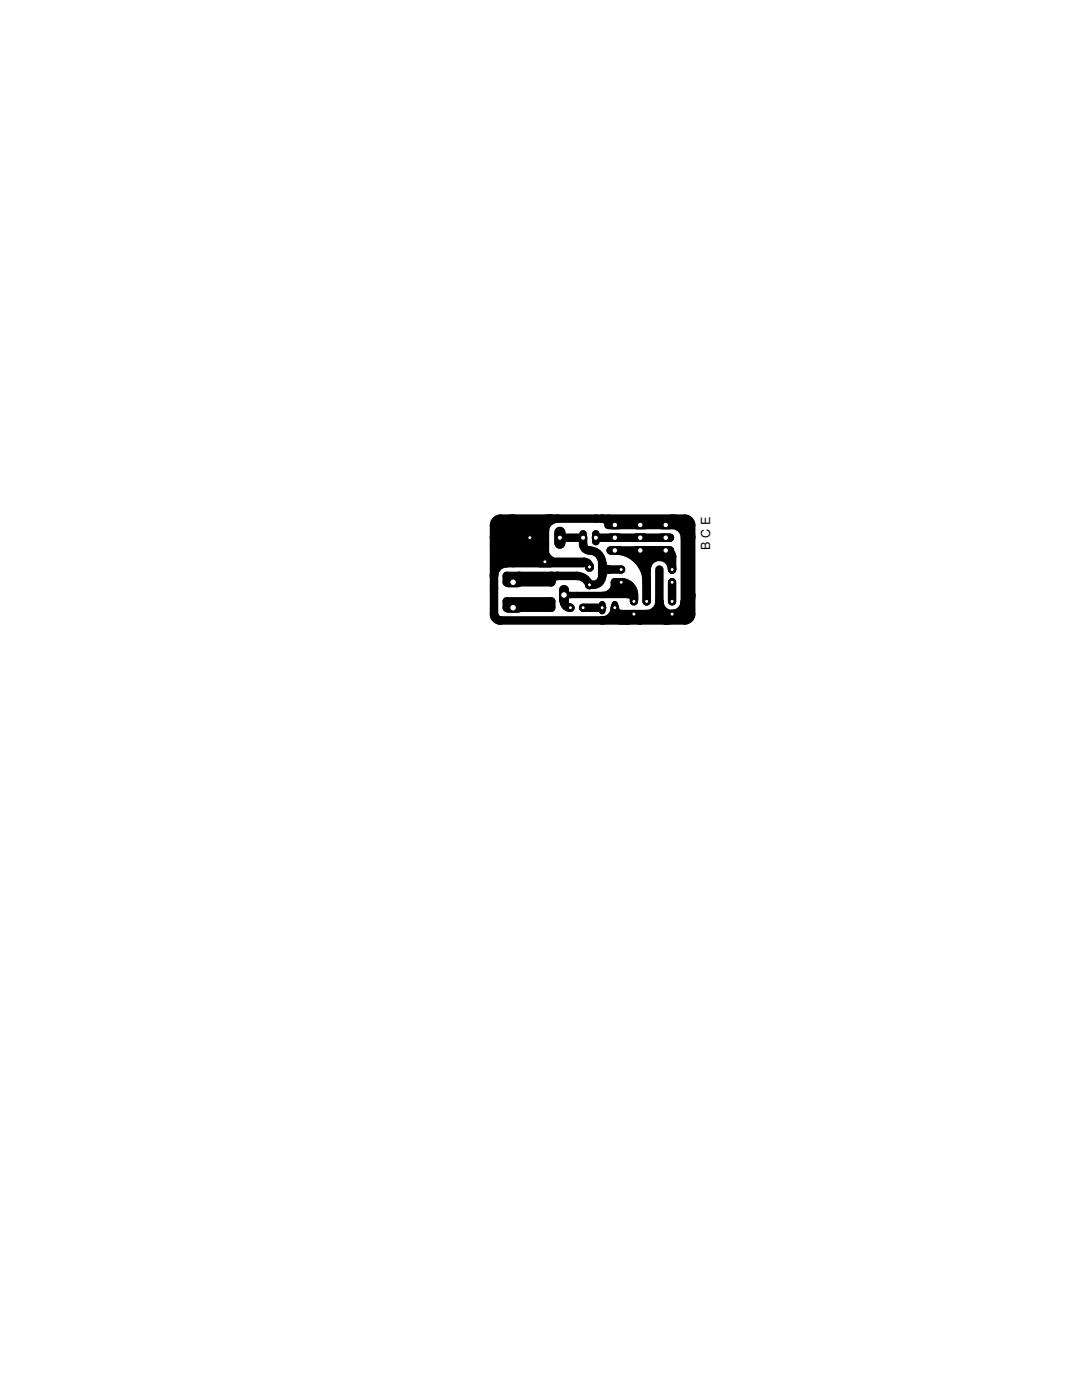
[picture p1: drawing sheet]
<svg xmlns="http://www.w3.org/2000/svg" width="216mm" height="279mm" viewBox="0 0 216 279" stroke-linecap="round" stroke-linejoin="round" font-family="sans-serif">
<defs><g id="words">
<text font-size="2.5" x="141.7" y="109.9" transform="rotate(-90 141.7 109.9)">B C E</text>
</g></defs>
<path d="M136.6 107.3h1.3v12.7h-1.3zM136.6 106h1.3v3.9h-1.3z" fill="#000" stroke="#000" stroke-width=".2"/>
<g fill="#000" stroke="#000" stroke-width="1.7">
<path d="M98.6 107.3v1.3zM98.6 104.8v2.5zM98.6 108.6v6.3zM98.6 114.9v2.6zM99.8 106v5.1zM99.8 111.1h6.4zM101.1 114.9v1.3zM101.1 116.2h8.9zM101.1 104.8v5.1zM101.1 112.4h1.3zM102.4 103.5h7.1zM102.4 106h2.5z"/>
<path d="M102.4 106v2.6zM102.4 108.6h2.5zM99.8 103.5h2.6zM102.4 112.4h14zM103.7 114.9h6.3zM101.1 114.9h2.6zM101.1 109.9h3.8zM104.9 108.6v1.3zM104.9 106v2.6zM105.7 107.3v1.8zM106.2 107.3v1.3zM106.2 104.8v6.3z"/>
<path d="M101.1 104.8h5.1zM107.5 106v3.9zM107.5 109.9l1.2 1.2zM106.2 108.6l1.3 1.3zM108.7 108.6v2.5zM108.7 104.8v1.2zM108.7 112.1h7.9zM108.7 106v2.6zM109.5 103.5h.5zM110 114.9h1.3zM110 114.9v1.3zM110 103.5h1.3z"/>
<path d="M111.3 114.9h3.8zM111.3 103.5h7.6zM111.7 107.3h4.7zM116.4 107.3v1.3zM117.6 116.7h.8zM118.9 107.3h3.8zM120.2 112.4v2.5zM120.2 103.5h1.2zM118.9 103.5h1.3zM121.4 113.7h2.5zM121.4 103.5h12.7zM122.7 109.9h5.1z"/>
<path d="M122.7 107.3h5.1zM122.7 116.2v1.3zM122.7 104.8h5.1zM121.4 104.8h1.3zM123.9 116.2v1.3zM122.7 116.2h1.2zM127.8 109.9h5zM127.8 109.9h2.5zM127.8 107.3h5zM127.8 104.8h5zM129 111.1h2.6zM131.6 111.1h2.5z"/>
<path d="M131.6 113.7v6.3zM131.6 109.9h1.2zM132.8 104.8h1.3zM134.1 111.1v2.6zM134.1 116.2v3.8zM134.1 103.5h2.5zM136.6 107.3v12.7zM137.9 107.3v11.4zM137.9 118.7v3.9zM137.9 104.8v2.5zM98.6 117.5v5.1zM99.8 123.8h20.4z"/>
<path d="M101.1 121.3h8.9zM101.1 120v1.3zM110 120v1.3zM101.1 120h8.9zM112.5 118.7v1.3zM116.4 121.3h3.8zM120.2 123.8h7.6zM122.7 121.3v1.3zM123.9 123.8h1.3zM126.5 118.7v1.3zM129 116.2v3.8zM129 113.7v6.3z"/>
<path d="M123.9 122.6h5.1zM132.8 123.8h3.8zM127.8 123.8h5zM129 122.6h5.1z"/>
</g>
<g fill="none" stroke="#000" stroke-width="1.7">
<path d="M99.8 106a2.54 2.54 0 0 1 2.6-2.5 3.8 3.8 0 0 0-3.8 3.8M99.8 103.5l-.5 .1-.5 .4-.2 .8M101.1 112.4a2.54 2.54 0 0 0-2.5 2.5M103.7 114.9l-.6 .2-.4 .3-.3 .8M103.7 107.3l.5 .1 .4 .4 .3 .8M105.7 109.1a3 3 0 0 0 3 3M106.2 108.6a2.54 2.54 0 0 0 2.5 2.5M108.7 108.6l-.2 .8-.5 .3-.5 .2M109.5 103.5a3.8 3.8 0 0 0-3.8 3.8M110 103.5l-.8 .3-.3 .4-.2 .6-.8 .3-.3 .4-.1 .5M111.3 114.9l-.8 .3-.4 .5-.1 .5M111.3 103.5a2.58 2.58 0 0 0-2.6 2.5"/>
<path d="M115.1 114.9a2.74 2.74 0 0 1 2.5 1.8M116.4 108.6a1.39 1.39 0 0 0 1.6 1.3 2.89 2.89 0 0 1 2.3 3l.3 .5 .8 .3a1.4 1.4 0 0 0-1.3 1.6l-.5 .9-.5 .4-.7 .1M116.6 112.1l.2 .1a1.02 1.02 0 0 1 .8 1M120.2 103.5l.7 .3 .4 .4 .1 .6M122.7 109.9a6.3 6.3 0 0 1 6.3 6.3M122.7 117.5a2.84 2.84 0 0 1 3.8 1.2M123.9 116.2a2.51 2.51 0 0 1 2.6 2.5M123.9 117.5a1.99 1.99 0 0 1 2.6 1.2M125.2 117.5l.8 .2 .4 .5 .1 .5M130.3 109.9a3.8 3.8 0 0 1 3.8 3.8 2.54 2.54 0 0 0-2.5-2.6 2.54 2.54 0 0 0-2.6 2.6 3.7 3.7 0 0 1 4.4-3.7l.6 .6 .1 .5M131.6 109.9a2.54 2.54 0 0 0-2.6 2.5l-.1-.6-.3-.4-.8-.3M134.1 104.8a2.54 2.54 0 0 1 2.5 2.5"/>
<path d="M134.1 103.5a3.8 3.8 0 0 1 3.8 3.8M136.6 103.5l.9 .3 .3 .4 .1 .6M137.9 118.7a5.1 5.1 0 0 1-5.1 5.1 3.8 3.8 0 0 0 3.8-3.8 2.54 2.54 0 0 1-2.5 2.6 3.8 3.8 0 0 0 3.8-3.9zM98.6 122.6l.2 .7 .5 .4 .5 .1M112.5 120l.3 .8 .5 .4 .5 .1M122.7 122.6l.1 .5 .4 .4 .7 .3M123.9 122.6l-.7-.3-.4-.5-.1-.5a2.54 2.54 0 0 1-2.5 2.5M125.2 123.8l.8-.3 .4-.4 .1-.5 .3 .7 .4 .4 .6 .1M129 122.6a2.54 2.54 0 0 0 2.6-2.6 2.54 2.54 0 0 0 2.5 2.6M137.9 122.6l-.1 .5-.3 .4-.9 .3"/>
</g>
<path d="M113.8 118.7l-.8 .3-.3 .5-.2 .5M121.4 103.5l.6 .1 .4 .4 .3 .8M122.7 116.2a2.54 2.54 0 0 1-2.5 2.5M125.2 118.7l.8 .3 .4 .5 .1 .5 .3-.6-.3-.7" fill="none" stroke="#000" stroke-width="1.3"/>
<path d="M112.5 118.7h1.3zM115.1 118.7h5.1zM113.8 118.7h1.3zM120.2 118.7h5zM125.2 118.7h1.3zM122.7 120.6v1.3z" fill="#000" stroke="#000" stroke-width="1.3"/>
<path d="M98.8 111.6l.5-.3 .5-.2-.2 .8-.5 .4-.5 .1zM99.8 112.4l-.5 .1-.5 .4-.2 .8M101.1 112.4a2.54 2.54 0 0 0-2.5 2.5M102.4 103.5a3.8 3.8 0 0 0-3.8 3.8M102.4 108.6a3.8 3.8 0 0 1-3.8 3.8M108.7 108.6a3.8 3.8 0 0 0 3.8 3.8M137.9 118.7a5.1 5.1 0 0 1-5.1 5.1M98.6 122.6l.2 .7 .5 .4 .5 .1M98.6 121.3a2.54 2.54 0 0 0 2.5 2.5" fill="none" stroke="#000" stroke-width=".83"/>
<g fill="#000" stroke="#000" stroke-width=".83">
<path d="M98.6 113.7v1.2zM98.6 112.4v1.3zM98.6 108.6v3.8zM98.6 112.4h1.2zM99.8 112.4h1.3zM102.4 103.5v5.1zM102.4 112.4h5.1zM107.5 112.4h2.5zM107.5 109.9v2.5zM107.5 109.9h1.2zM108.7 108.6v1.3zM98.6 121.3v1.3z"/>
<path d="M98.6 117.5v3.8zM99.8 123.8h1.3z"/>
</g>
<circle cx="122.7" cy="121.3" r=".4" fill="#fff" stroke="#000" stroke-width=".2"/>
<path d="M120.2 120.6v1.3z" fill="#000" stroke="#000" stroke-width="1.3"/>
<circle cx="120.2" cy="121.3" r=".4" fill="#fff" stroke="#000" stroke-width=".2"/>
<circle cx="129" cy="120" r=".71" fill="#000" stroke="#000" stroke-width=".2"/>
<circle cx="129" cy="120" r=".4" fill="#fff" stroke="#000" stroke-width=".2"/>
<circle cx="126.5" cy="120" r=".71" fill="#000" stroke="#000" stroke-width=".2"/>
<circle cx="126.5" cy="120" r=".4" fill="#fff" stroke="#000" stroke-width=".2"/>
<circle cx="126.5" cy="122.6" r=".71" fill="#000" stroke="#000" stroke-width=".2"/>
<circle cx="126.5" cy="122.6" r=".4" fill="#fff" stroke="#000" stroke-width=".2"/>
<path d="M112.5 117.7v2z" fill="#000" stroke="#000" stroke-width="2"/>
<circle cx="112.5" cy="118.7" r=".66" fill="#fff" stroke="#000" stroke-width=".2"/>
<path d="M101.4 116.2h2z" fill="#000" stroke="#000" stroke-width="2"/>
<circle cx="102.4" cy="116.2" r=".66" fill="#fff" stroke="#000" stroke-width=".2"/>
<path d="M101.4 121.3h2z" fill="#000" stroke="#000" stroke-width="2"/>
<circle cx="102.4" cy="121.3" r=".66" fill="#fff" stroke="#000" stroke-width=".2"/>
<circle cx="123.9" cy="116.2" r=".71" fill="#000" stroke="#000" stroke-width=".2"/>
<circle cx="123.9" cy="116.2" r=".4" fill="#fff" stroke="#000" stroke-width=".2"/>
<circle cx="134.1" cy="116.2" r=".71" fill="#000" stroke="#000" stroke-width=".2"/>
<circle cx="134.1" cy="116.2" r=".4" fill="#fff" stroke="#000" stroke-width=".2"/>
<circle cx="134.1" cy="113.7" r=".71" fill="#000" stroke="#000" stroke-width=".2"/>
<circle cx="134.1" cy="113.7" r=".4" fill="#fff" stroke="#000" stroke-width=".2"/>
<circle cx="123.9" cy="113.7" r=".71" fill="#000" stroke="#000" stroke-width=".2"/>
<circle cx="123.9" cy="113.7" r=".4" fill="#fff" stroke="#000" stroke-width=".2"/>
<path d="M126.9 109.9h1.7z" fill="#000" stroke="#000" stroke-width="1.7"/>
<circle cx="127.8" cy="109.9" r=".55" fill="#fff" stroke="#000" stroke-width=".2"/>
<path d="M126.9 107.3h1.7z" fill="#000" stroke="#000" stroke-width="1.7"/>
<circle cx="127.8" cy="107.3" r=".55" fill="#fff" stroke="#000" stroke-width=".2"/>
<path d="M126.9 104.8h1.7z" fill="#000" stroke="#000" stroke-width="1.7"/>
<circle cx="127.8" cy="104.8" r=".55" fill="#fff" stroke="#000" stroke-width=".2"/>
<circle cx="134.1" cy="120" r=".71" fill="#000" stroke="#000" stroke-width=".2"/>
<circle cx="134.1" cy="120" r=".4" fill="#fff" stroke="#000" stroke-width=".2"/>
<circle cx="134.1" cy="122.6" r=".71" fill="#000" stroke="#000" stroke-width=".2"/>
<circle cx="134.1" cy="122.6" r=".4" fill="#fff" stroke="#000" stroke-width=".2"/>
<path d="M107.6 112.1h2.2z" fill="#000" stroke="#000" stroke-width="2.2"/>
<circle cx="108.7" cy="112.1" r=".4" fill="#fff" stroke="#000" stroke-width=".2"/>
<path d="M105.7 106.2v2.2z" fill="#000" stroke="#000" stroke-width="2.2"/>
<circle cx="105.7" cy="107.3" r=".4" fill="#fff" stroke="#000" stroke-width=".2"/>
<path d="M111.7 106.2v2.2z" fill="#000" stroke="#000" stroke-width="2.2"/>
<circle cx="111.7" cy="107.3" r=".51" fill="#fff" stroke="#000" stroke-width=".2"/>
<path d="M116.4 106.6v1.5z" fill="#000" stroke="#000" stroke-width="1.5"/>
<circle cx="116.4" cy="107.3" r=".51" fill="#fff" stroke="#000" stroke-width=".2"/>
<path d="M118.9 106.6v1.5z" fill="#000" stroke="#000" stroke-width="1.5"/>
<circle cx="118.9" cy="107.3" r=".51" fill="#fff" stroke="#000" stroke-width=".2"/>
<path d="M132 109.9h1.7z" fill="#000" stroke="#000" stroke-width="1.7"/>
<circle cx="132.8" cy="109.9" r=".55" fill="#fff" stroke="#000" stroke-width=".2"/>
<path d="M132 107.3h1.7z" fill="#000" stroke="#000" stroke-width="1.7"/>
<circle cx="132.8" cy="107.3" r=".55" fill="#fff" stroke="#000" stroke-width=".2"/>
<path d="M132 104.8h1.7z" fill="#000" stroke="#000" stroke-width="1.7"/>
<circle cx="132.8" cy="104.8" r=".55" fill="#fff" stroke="#000" stroke-width=".2"/>
<path d="M121.9 109.9h1.6z" fill="#000" stroke="#000" stroke-width="1.7"/>
<circle cx="122.7" cy="109.9" r=".55" fill="#fff" stroke="#000" stroke-width=".2"/>
<path d="M121.9 107.3h1.6z" fill="#000" stroke="#000" stroke-width="1.7"/>
<circle cx="122.7" cy="107.3" r=".55" fill="#fff" stroke="#000" stroke-width=".2"/>
<path d="M121.9 104.8h1.6z" fill="#000" stroke="#000" stroke-width="1.7"/>
<circle cx="122.7" cy="104.8" r=".55" fill="#fff" stroke="#000" stroke-width=".2"/>
<circle cx="117.6" cy="113.2" r=".87" fill="#000" stroke="#000" stroke-width=".2"/>
<circle cx="117.6" cy="113.2" r=".4" fill="#fff" stroke="#000" stroke-width=".2"/>
<circle cx="117.6" cy="116.7" r=".8" fill="#000" stroke="#000" stroke-width=".2"/>
<circle cx="117.6" cy="116.7" r=".4" fill="#fff" stroke="#000" stroke-width=".2"/>
<circle cx="116.4" cy="121.3" r=".71" fill="#000" stroke="#000" stroke-width=".2"/>
<circle cx="116.4" cy="121.3" r=".4" fill="#fff" stroke="#000" stroke-width=".2"/>
<circle cx="113.8" cy="121.3" r=".71" fill="#000" stroke="#000" stroke-width=".2"/>
<circle cx="113.8" cy="121.3" r=".4" fill="#fff" stroke="#000" stroke-width=".2"/>
<path d="M122.7 120.6v1.3z" fill="#000" stroke="#000" stroke-width="1.3"/>
<circle cx="122.7" cy="121.3" r=".4" fill="#fff" stroke="#000" stroke-width=".2"/>
<path d="M120.2 120.6v1.3z" fill="#000" stroke="#000" stroke-width="1.3"/>
<circle cx="120.2" cy="121.3" r=".4" fill="#fff" stroke="#000" stroke-width=".2"/>
<circle cx="129" cy="120" r=".71" fill="#000" stroke="#000" stroke-width=".2"/>
<circle cx="129" cy="120" r=".4" fill="#fff" stroke="#000" stroke-width=".2"/>
<circle cx="126.5" cy="120" r=".71" fill="#000" stroke="#000" stroke-width=".2"/>
<circle cx="126.5" cy="120" r=".4" fill="#fff" stroke="#000" stroke-width=".2"/>
<circle cx="126.5" cy="122.6" r=".71" fill="#000" stroke="#000" stroke-width=".2"/>
<circle cx="126.5" cy="122.6" r=".4" fill="#fff" stroke="#000" stroke-width=".2"/>
<path d="M112.5 117.7v2z" fill="#000" stroke="#000" stroke-width="2"/>
<circle cx="112.5" cy="118.7" r=".66" fill="#fff" stroke="#000" stroke-width=".2"/>
<path d="M101.4 116.2h2z" fill="#000" stroke="#000" stroke-width="2"/>
<circle cx="102.4" cy="116.2" r=".66" fill="#fff" stroke="#000" stroke-width=".2"/>
<path d="M101.4 121.3h2z" fill="#000" stroke="#000" stroke-width="2"/>
<circle cx="102.4" cy="121.3" r=".66" fill="#fff" stroke="#000" stroke-width=".2"/>
<circle cx="123.9" cy="116.2" r=".71" fill="#000" stroke="#000" stroke-width=".2"/>
<circle cx="123.9" cy="116.2" r=".4" fill="#fff" stroke="#000" stroke-width=".2"/>
<circle cx="134.1" cy="116.2" r=".71" fill="#000" stroke="#000" stroke-width=".2"/>
<circle cx="134.1" cy="116.2" r=".4" fill="#fff" stroke="#000" stroke-width=".2"/>
<circle cx="134.1" cy="113.7" r=".71" fill="#000" stroke="#000" stroke-width=".2"/>
<circle cx="134.1" cy="113.7" r=".4" fill="#fff" stroke="#000" stroke-width=".2"/>
<circle cx="123.9" cy="113.7" r=".71" fill="#000" stroke="#000" stroke-width=".2"/>
<circle cx="123.9" cy="113.7" r=".4" fill="#fff" stroke="#000" stroke-width=".2"/>
<path d="M126.9 109.9h1.7z" fill="#000" stroke="#000" stroke-width="1.7"/>
<circle cx="127.8" cy="109.9" r=".55" fill="#fff" stroke="#000" stroke-width=".2"/>
<path d="M126.9 107.3h1.7z" fill="#000" stroke="#000" stroke-width="1.7"/>
<circle cx="127.8" cy="107.3" r=".55" fill="#fff" stroke="#000" stroke-width=".2"/>
<path d="M126.9 104.8h1.7z" fill="#000" stroke="#000" stroke-width="1.7"/>
<circle cx="127.8" cy="104.8" r=".55" fill="#fff" stroke="#000" stroke-width=".2"/>
<circle cx="134.1" cy="120" r=".71" fill="#000" stroke="#000" stroke-width=".2"/>
<circle cx="134.1" cy="120" r=".4" fill="#fff" stroke="#000" stroke-width=".2"/>
<circle cx="134.1" cy="122.6" r=".71" fill="#000" stroke="#000" stroke-width=".2"/>
<circle cx="134.1" cy="122.6" r=".4" fill="#fff" stroke="#000" stroke-width=".2"/>
<path d="M107.6 112.1h2.2z" fill="#000" stroke="#000" stroke-width="2.2"/>
<circle cx="108.7" cy="112.1" r=".4" fill="#fff" stroke="#000" stroke-width=".2"/>
<path d="M105.7 106.2v2.2z" fill="#000" stroke="#000" stroke-width="2.2"/>
<circle cx="105.7" cy="107.3" r=".4" fill="#fff" stroke="#000" stroke-width=".2"/>
<path d="M111.7 106.2v2.2z" fill="#000" stroke="#000" stroke-width="2.2"/>
<circle cx="111.7" cy="107.3" r=".51" fill="#fff" stroke="#000" stroke-width=".2"/>
<path d="M116.4 106.6v1.5z" fill="#000" stroke="#000" stroke-width="1.5"/>
<circle cx="116.4" cy="107.3" r=".51" fill="#fff" stroke="#000" stroke-width=".2"/>
<path d="M118.9 106.6v1.5z" fill="#000" stroke="#000" stroke-width="1.5"/>
<circle cx="118.9" cy="107.3" r=".51" fill="#fff" stroke="#000" stroke-width=".2"/>
<path d="M132 109.9h1.7z" fill="#000" stroke="#000" stroke-width="1.7"/>
<circle cx="132.8" cy="109.9" r=".55" fill="#fff" stroke="#000" stroke-width=".2"/>
<path d="M132 107.3h1.7z" fill="#000" stroke="#000" stroke-width="1.7"/>
<circle cx="132.8" cy="107.3" r=".55" fill="#fff" stroke="#000" stroke-width=".2"/>
<path d="M132 104.8h1.7z" fill="#000" stroke="#000" stroke-width="1.7"/>
<circle cx="132.8" cy="104.8" r=".55" fill="#fff" stroke="#000" stroke-width=".2"/>
<path d="M121.9 109.9h1.6z" fill="#000" stroke="#000" stroke-width="1.7"/>
<circle cx="122.7" cy="109.9" r=".55" fill="#fff" stroke="#000" stroke-width=".2"/>
<path d="M121.9 107.3h1.6z" fill="#000" stroke="#000" stroke-width="1.7"/>
<circle cx="122.7" cy="107.3" r=".55" fill="#fff" stroke="#000" stroke-width=".2"/>
<path d="M121.9 104.8h1.6z" fill="#000" stroke="#000" stroke-width="1.7"/>
<circle cx="122.7" cy="104.8" r=".55" fill="#fff" stroke="#000" stroke-width=".2"/>
<circle cx="117.6" cy="113.2" r=".87" fill="#000" stroke="#000" stroke-width=".2"/>
<circle cx="117.6" cy="113.2" r=".4" fill="#fff" stroke="#000" stroke-width=".2"/>
<circle cx="117.6" cy="116.7" r=".8" fill="#000" stroke="#000" stroke-width=".2"/>
<circle cx="117.6" cy="116.7" r=".4" fill="#fff" stroke="#000" stroke-width=".2"/>
<circle cx="116.4" cy="121.3" r=".71" fill="#000" stroke="#000" stroke-width=".2"/>
<circle cx="116.4" cy="121.3" r=".4" fill="#fff" stroke="#000" stroke-width=".2"/>
<circle cx="113.8" cy="121.3" r=".71" fill="#000" stroke="#000" stroke-width=".2"/>
<circle cx="113.8" cy="121.3" r=".4" fill="#fff" stroke="#000" stroke-width=".2"/>
<use href="#words"/>
</svg>
